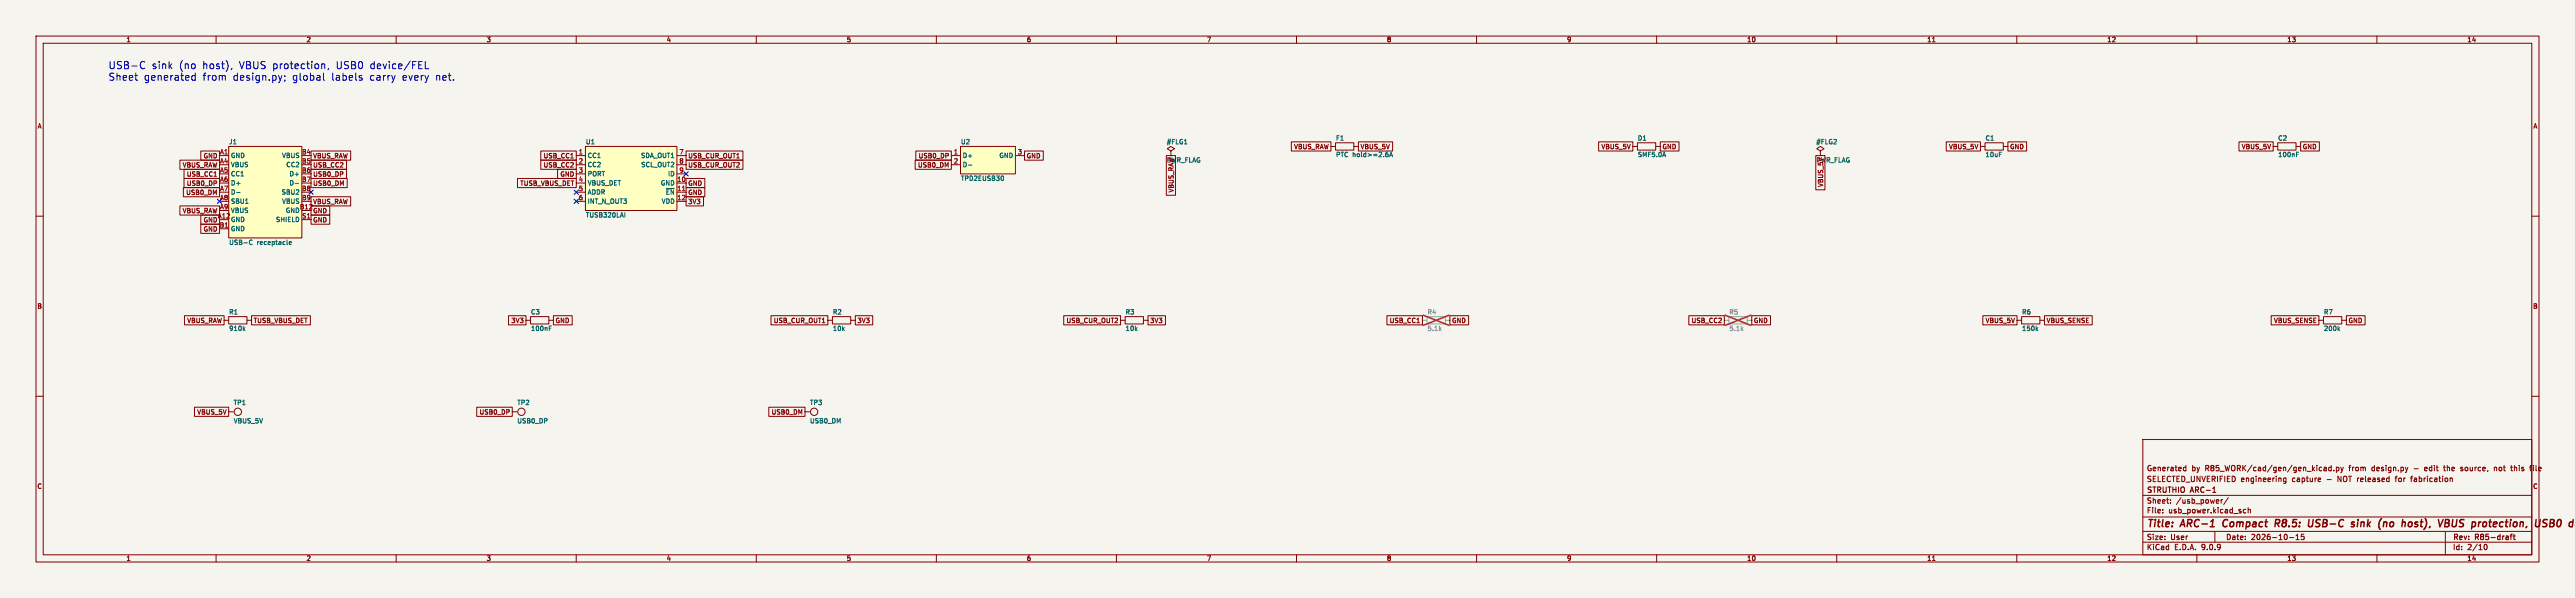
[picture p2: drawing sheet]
<svg xmlns="http://www.w3.org/2000/svg" width="715mm" height="166mm" viewBox="0 0 715 166" stroke-linecap="round" stroke-linejoin="round" font-family="sans-serif">
<defs><g id="words">
<g font-size="2.8" fill="#0000c2">
<text x="30" y="19.4">USB-C</text>
<text x="30" y="22.6">Sheet</text>
<text x="39.9" y="22.6">generated</text>
<text x="42.1" y="19.4">sink</text>
<text x="49.6" y="19.4">(no</text>
<text x="56.2" y="19.4">host),</text>
<text x="56.2" y="22.6">from</text>
<text x="64.6" y="22.6">design.py;</text>
<text x="66.4" y="19.4">VBUS protection,</text>
<text x="81.2" y="22.6">global</text>
<text x="92.1" y="22.6">labels</text>
<text x="93.4" y="19.4">USB0</text>
<text x="102.7" y="22.6">carry</text>
<text x="102.9" y="19.4">device/FEL</text>
<text x="111.8" y="22.6">every</text>
<text x="121.1" y="22.6">net.</text>
</g>
<g font-size="2.8" fill="#840000">
<text x="596" y="146.9">Title:</text>
<text x="605.7" y="146.9">ARC-1</text>
<text x="618.1" y="146.9">Compact</text>
<text x="633.4" y="146.9">R8.5:</text>
<text x="643.4" y="146.9">USB-C</text>
<text x="656.2" y="146.9">sink</text>
<text x="664.5" y="146.9">(no</text>
<text x="671.8" y="146.9">host),</text>
<text x="682.8" y="146.9">VBUS</text>
<text x="692.8" y="146.9">protection,</text>
<text x="711.2" y="146.9">USB</text>
</g>
<g font-size="2.1" fill="#840000">
<text x="596" y="131">Generated</text>
<text x="608.5" y="131">by</text>
<text x="612.3" y="131">R85_WORK/cad/gen/gen_kicad.py</text>
<text x="652.4" y="131">from</text>
<text x="658.8" y="131">design.py</text>
<text x="670.6" y="131">-</text>
<text x="673.8" y="131">edit</text>
<text x="679.3" y="131">the</text>
<text x="684.1" y="131">source,</text>
<text x="693.6" y="131">not</text>
<text x="698.4" y="131">this</text>
<text x="703.9" y="131">file</text>
<text x="596" y="137.2">STRUTHIO</text>
<text x="596" y="134">SELECTED_UNVERIFIED engineering</text>
<text x="608.4" y="137.2">ARC-1</text>
<text x="636.5" y="134">capture</text>
<text x="646.2" y="134">-</text>
<text x="649.3" y="134">NOT released</text>
<text x="665.7" y="134">for</text>
<text x="670.2" y="134">fabrication</text>
<text x="596" y="142.7">File:</text>
<text x="596" y="140">Sheet:</text>
<text x="602.1" y="142.7">usb_power.kicad_sch</text>
<text x="604.2" y="140">/usb_power/</text>
<text x="596" y="152.9">KiCad</text>
<text x="596" y="150.1">Size:</text>
<text x="602.7" y="150.1">User</text>
<text x="603.7" y="152.9">E.D.A.</text>
<text x="611.3" y="152.9">9.0.9</text>
<text x="618" y="150.1">Date:</text>
<text x="625" y="150.1">2026-10-15</text>
<text x="681" y="150.3">Rev:</text>
<text x="681" y="152.9">Id:</text>
<text x="685.1" y="152.9">2/10</text>
<text x="687.4" y="150.3">R85-draft</text>
</g>
<g font-size="1.8" fill="#840000">
<text x="35" y="11.9">1</text>
<text x="85" y="11.9">2</text>
<text x="135" y="11.9">3</text>
<text x="185" y="11.9">4</text>
<text x="235" y="11.9">5</text>
<text x="285" y="11.9">6</text>
<text x="335" y="11.9">7</text>
<text x="385" y="11.9">8</text>
<text x="435" y="11.9">9</text>
<text x="485" y="11.9">10</text>
<text x="535" y="11.9">11</text>
<text x="585" y="11.9">12</text>
<text x="635" y="11.9">13</text>
<text x="685" y="11.9">14</text>
<text x="10.3" y="35.9">A</text>
<text x="703.3" y="35.9">A</text>
<text x="359.2" y="41.6">VBUS_RAW</text>
<text x="377.7" y="41.6">VBUS_5V</text>
<text x="444.5" y="41.6">VBUS_5V</text>
<text x="461.5" y="41.6">GND</text>
<text x="541.1" y="41.6">VBUS_5V</text>
<text x="558" y="41.6">GND</text>
<text x="622.3" y="41.6">VBUS_5V</text>
<text x="639.3" y="41.6">GND</text>
<text x="50.6" y="46.7">VBUS_RAW</text>
<text x="56.4" y="44.1">GND</text>
<text x="86.8" y="46.7">USB_CC2</text>
<text x="86.8" y="44.1">VBUS_RAW</text>
<text x="150.8" y="46.7">USB_CC2</text>
<text x="150.8" y="44.1">USB_CC1</text>
<text x="191" y="46.7">USB_CUR_OUT2</text>
<text x="191" y="44.1">USB_CUR_OUT1</text>
<text x="254.8" y="46.7">USB0_DM</text>
<text x="255" y="44.1">USB0_DP</text>
<text x="285" y="44.1">GND</text>
<text x="323.9" y="45.3">PWR_FLAG</text>
<text x="51.8" y="51.8">USB0_DP</text>
<text x="51.8" y="49.2">USB_CC1</text>
<text x="86.8" y="51.8">USB0_DM</text>
<text x="86.8" y="49.2">USB0_DP</text>
<text x="144.3" y="51.8">TUSB_VBUS_DET</text>
<text x="155.5" y="49.2">GND</text>
<text x="191" y="51.8">GND</text>
<text x="326.1" y="53.5" transform="rotate(-90 326.1 53.5)">VBUS_RAW</text>
<text x="506.4" y="52" transform="rotate(-90 506.4 52)">VBUS_5V</text>
<text x="50.6" y="59.4">VBUS_RAW</text>
<text x="51.6" y="54.3">USB0_DM</text>
<text x="86.8" y="56.8">VBUS_RAW</text>
<text x="86.8" y="59.4">GND</text>
<text x="191" y="56.8">3V3</text>
<text x="191" y="54.3">GND</text>
<text x="56.4" y="61.9">GND</text>
<text x="56.4" y="64.5">GND</text>
<text x="60.4" y="60.7">A12</text>
<text x="86.8" y="61.9">GND</text>
<text x="10.3" y="85.9">B</text>
<text x="51.9" y="89.9">VBUS_RAW</text>
<text x="70.3" y="89.9">TUSB_VBUS_DET</text>
<text x="141.9" y="89.9">3V3</text>
<text x="154.1" y="89.9">GND</text>
<text x="214.7" y="89.9">USB_CUR_OUT1</text>
<text x="238" y="89.9">3V3</text>
<text x="296" y="89.9">USB_CUR_OUT2</text>
<text x="319.2" y="89.9">3V3</text>
<text x="385.8" y="89.9">USB_CC1</text>
<text x="403.1" y="89.9">GND</text>
<text x="469.6" y="89.9">USB_CC2</text>
<text x="486.9" y="89.9">GND</text>
<text x="551.2" y="89.9">VBUS_5V</text>
<text x="568.2" y="89.9">VBUS_SENSE</text>
<text x="631.3" y="89.9">VBUS_SENSE</text>
<text x="652" y="89.9">GND</text>
<text x="703.3" y="85.9">B</text>
<text x="54.7" y="115.3">VBUS_5V</text>
<text x="133" y="115.3">USB0_DP</text>
<text x="214.1" y="115.3">USB0_DM</text>
<text x="10.3" y="135.9">C</text>
<text x="703.3" y="135.9">C</text>
<text x="35" y="155.9">1</text>
<text x="85" y="155.9">2</text>
<text x="135" y="155.9">3</text>
<text x="185" y="155.9">4</text>
<text x="235" y="155.9">5</text>
<text x="285" y="155.9">6</text>
<text x="335" y="155.9">7</text>
<text x="385" y="155.9">8</text>
<text x="435" y="155.9">9</text>
<text x="485" y="155.9">10</text>
<text x="535" y="155.9">11</text>
<text x="585" y="155.9">12</text>
<text x="635" y="155.9">13</text>
<text x="685" y="155.9">14</text>
</g>
<g font-size="1.8" fill="#006464">
<text x="63.5" y="40.2">J1</text>
<text x="162.6" y="40.2">U1</text>
<text x="266.7" y="40.2">U2</text>
<text x="323.9" y="40.2">#FLG1</text>
<text x="370.8" y="39.2">F1</text>
<text x="454.7" y="39.2">D1</text>
<text x="504.2" y="40.2">#FLG2</text>
<text x="551.2" y="39.2">C1</text>
<text x="632.5" y="39.2">C2</text>
<text x="64" y="44.1">GND</text>
<text x="64" y="46.6">VBUS</text>
<text x="78.2" y="44.1">VBUS</text>
<text x="79.4" y="46.6">CC2</text>
<text x="163.1" y="44.1">CC1</text>
<text x="163.1" y="46.6">CC2</text>
<text x="177.9" y="44.1">SDA_OUT1</text>
<text x="177.9" y="46.6">SCL_OUT2</text>
<text x="267.2" y="44.1">D+</text>
<text x="267.2" y="46.6">D-</text>
<text x="277.4" y="44.1">GND</text>
<text x="370.8" y="43.8">PTC hold&gt;=2.6A</text>
<text x="454.7" y="43.8">SMF5.0A</text>
<text x="504.2" y="45.3">PWR_FLAG</text>
<text x="551.2" y="43.8">10uF</text>
<text x="632.5" y="43.8">100nF</text>
<text x="64" y="49.1">CC1</text>
<text x="64" y="51.7">D+</text>
<text x="80.3" y="49.1">D+</text>
<text x="80.3" y="51.7">D-</text>
<text x="163.1" y="49.1">PORT</text>
<text x="163.1" y="51.7">VBUS_DET</text>
<text x="183.4" y="51.7">GND</text>
<text x="185.4" y="49.1">ID</text>
<text x="266.7" y="50.4">TPD2EUSB30</text>
<text x="64" y="54.2">D-</text>
<text x="64" y="56.8">SBU1</text>
<text x="64" y="59.3">VBUS</text>
<text x="78.1" y="54.2">SBU2</text>
<text x="78.2" y="56.8">VBUS</text>
<text x="79.2" y="59.3">GND</text>
<text x="163.1" y="54.2">ADDR</text>
<text x="163.1" y="56.8">INT_N_OUT3</text>
<text x="183.6" y="56.8">VDD</text>
<text x="184.8" y="54.2">~{EN}</text>
<text x="64" y="61.8">GND</text>
<text x="64" y="64.4">GND</text>
<text x="76.5" y="61.8">SHIELD</text>
<text x="162.6" y="60.6">TUSB320LAI</text>
<text x="63.5" y="68.2">USB-C</text>
<text x="71.3" y="68.2">receptacle</text>
<text x="63.5" y="87.5">R1</text>
<text x="147.3" y="87.5">C3</text>
<text x="231.1" y="87.5">R2</text>
<text x="312.4" y="87.5">R3</text>
<text x="561.3" y="87.5">R6</text>
<text x="645.2" y="87.5">R7</text>
<text x="63.5" y="92.1">910k</text>
<text x="147.3" y="92.1">100nF</text>
<text x="231.1" y="92.1">10k</text>
<text x="312.4" y="92.1">10k</text>
<text x="561.3" y="92.1">150k</text>
<text x="645.2" y="92.1">200k</text>
<text x="64.8" y="112.6">TP1</text>
<text x="143.5" y="112.6">TP2</text>
<text x="224.8" y="112.6">TP3</text>
<text x="64.8" y="117.7">VBUS_5V</text>
<text x="143.5" y="117.7">USB0_DP</text>
<text x="224.8" y="117.7">USB0_DM</text>
</g>
<g font-size="1.8" fill="#a90000">
<text x="61" y="42.9">A1</text>
<text x="61" y="45.5">A4</text>
<text x="83.7" y="42.9">B4</text>
<text x="83.7" y="45.5">B5</text>
<text x="160.6" y="42.9">1</text>
<text x="160.6" y="45.5">2</text>
<text x="188.5" y="42.9">7</text>
<text x="188.5" y="45.5">8</text>
<text x="264.7" y="42.9">1</text>
<text x="264.7" y="45.5">2</text>
<text x="282.5" y="42.9">3</text>
<text x="61" y="48">A5</text>
<text x="61" y="50.6">A6</text>
<text x="61" y="53.1">A7</text>
<text x="83.7" y="48">B6</text>
<text x="83.7" y="50.6">B7</text>
<text x="83.7" y="53.1">B8</text>
<text x="160.6" y="48">3</text>
<text x="160.6" y="50.6">4</text>
<text x="160.6" y="53.1">5</text>
<text x="187.9" y="50.6">10</text>
<text x="187.9" y="53.1">11</text>
<text x="188.5" y="48">9</text>
<text x="61" y="55.6">A8</text>
<text x="61" y="58.2">A9</text>
<text x="83.1" y="58.2">B12</text>
<text x="83.7" y="55.6">B9</text>
<text x="160.6" y="55.6">6</text>
<text x="187.9" y="55.6">12</text>
<text x="60.9" y="63.3">B1</text>
<text x="83.8" y="60.7">S1</text>
</g>
<g font-size="1.8" fill="#939391">
<text x="396.2" y="87.5">R4</text>
<text x="480.1" y="87.5">R5</text>
<text x="396.2" y="92.1">5.1k</text>
<text x="480.1" y="92.1">5.1k</text>
</g>
</g></defs>
<path d="M0 0h715v166h-715z" fill="#f5f4ef" stroke="#f5f4ef" stroke-width=".28"/>
<g fill="none" stroke="#840000" stroke-width=".28">
<path d="M10 10h695v146h-695zM12 12h691v142h-691zM60 10v2M110 10v2M160 10v2M210 10v2M260 10v2M310 10v2M360 10v2M410 10v2M460 10v2M510 10v2"/>
<path d="M536.6 11.6h.7M560 10v2M610 10v2M660 10v2M10 60h2M703 60h2M560.1 88.9h1.2M561.3 87.9h5.1v2h-5.1zM566.4 88.9h1.3M10 110h2M703 110h2M595 122h108v32h-108z"/>
<path d="M595 137.5h108M602.7 139.6v.1M602.7 138.8v.1M606.4 130.6h.6M606.4 129.8h.6M607 129.2v1.5M616.7 138.7v1M617.2 138.7l-.5 .3M618.7 138.1l-1.2 2M634.7 132.7v1.2l-.2 .3-.4-.1M634.7 132.8l-.4-.1-.3 .3 .2 .6h.5M643.9 132.7l.4 .1 .1 .3-.7 .1"/>
<path d="M644.3 133.6l-.4 .1M645.3 130.6h.7M645.3 129.8h.6l.1 .9M646 130.1l-.7 .1M647.3 129.8l-.4-.1-.3 .3 .1 .6h.6M647.3 129.2v1.5M648 130.6v.1M648.7 129.8l.5-.1 .3 .3-.2 .6h-.6M648.7 129.7v1.5M650 129.7l.3 1M650.3 130.7l-.3 .5M650.7 129.7l-.4 1"/>
<path d="M668.6 129.7l-.4 1M669.3 132.7h.6M678.5 129.7h.5M680.4 132.8h.5l.1 .9M683.2 130.6l.5 .1M683.5 129.7l-.3 .2 .3 .3M692.6 129.7v1M693 129.7l-.4 .1M697.1 129.7h.6M697.3 129.2v1.3l.4 .2M702.4 129.7h.6M703 129.2l-.4 .2v1.3"/>
<path d="M60 154v2M110 154v2M160 154v2M210 154v2M260 154v2M310 154v2M360 154v2M410 154v2M460 154v2M510 154v2M536.6 155.6h.7M560 154v2"/>
<path d="M595 150.5h108M595 147.5h108M595 143.5h108M600.5 142.3v.1M600.5 141.5v.1M610 154v2M615 147.5v3M623.6 141.5l-.4-.1-.3 .3 .1 .6h.6M624.2 141.5h.6l.1 .9M624.2 140.9v1.5M635.7 149.2h1.2M637.5 149.8h.9"/>
<path d="M637.5 148.7l.5-.4v1.5M639.7 148.3h-.7v.7l.7-.1v.8l-.2 .1-.5-.1M660 154v2M679 147.5v6.5M689.7 151.7l.4-.6a.8 .8 0 0 1 .5 .7 .8 .8 0 0 1-.5 .8l-.4-.6"/>
</g>
<path d="M614.4 136.7h.9M697 148.8h.6M697.3 148.4l-.1 .1M697.8 148.8h.6M698.1 148.3v1.3l.3 .2" fill="none" stroke="#840000" stroke-width=".3"/>
<g fill="none" stroke="#840000" stroke-width=".4">
<path d="M617.5 144.5l-.3 .9 .3 .7M632.3 145.3l.5 .9M632.7 144.2h-.8l-.2 2M632.8 145.2l-1 .1M641.2 144.2l-.2 1.6M642.3 144.2l-.3 1.8-.3 .2-.7-.2M653.2 145.5l.5 .1v.3l-.3 .3h-.4M653.3 144.9l.4 .1M654.7 144.9l-.2 1.3M654.8 144.2v.2M663.8 145l-.3 .8 .4 .4M670.5 146.1l.5 .1"/>
<path d="M671.2 144.9l-.5 .1-.1 .3 .5 .2M681.1 144.2l-.2 1.6 .3 .4 .6-.1 .2-.3 .2-1.6M691.1 144.9h.7M691.5 146.2h.2M708.1 145.2h.7M708.2 144.2h.7l.3 .4-.4 .6 .3 .2 .1 .4-.5 .4h-.7zM710.6 144.2a1.29 1.29 0 0 0-.3 2l.4-.1"/>
</g>
<path d="M565.5 91.3l.4 .5M565.9 90.9l-.5 .5" fill="none" stroke="#006464" stroke-width=".28"/>
<path d="M162.6 40.7h25.4v17.7h-25.4z" fill="#ffffc2"/>
<g fill="none" stroke="#840000" stroke-width=".28">
<path d="M370.8 39.6h5.1v2.1h-5.1zM454.7 39.6h5v2.1h-5zM551.2 39.6h5.1v2.1h-5.1zM160 43.2h2.6M160 45.7h2.6M160 48.3h2.6M160 50.8h2.6M160 53.4h2.6M160 55.9h2.6M162.6 40.7h25.4v17.7h-25.4zM188 43.2h2.5M188 45.7h2.5"/>
<path d="M188 48.3h2.5M188 50.8h2.5M188 53.4h2.5M188 55.9h2.5M325.1 41.9l1-.6-1-.6-1 .6 1 .6v1.3M369.6 40.7h1.2M375.9 40.7h1.3M453.4 40.7h1.3M459.7 40.7h1.3M505.5 41.9l1-.6-1-.6-1.1 .6 1.1 .6v1.3M505.5 43.2h.1M549.9 40.7h1.3"/>
<path d="M556.3 40.7h1.2M62.2 88.9h1.3M63.5 87.9h5.1v2h-5.1zM68.6 88.9h1.2M146 88.9h1.3M147.3 87.9h5.1v2h-5.1zM152.4 88.9h1.3M229.9 88.9h1.2M231.1 87.9h5.1v2h-5.1zM236.2 88.9h1.3M311.1 88.9h1.3M312.4 87.9h5.1v2h-5.1z"/>
<path d="M317.5 88.9h1.3M63.5 114.3h1.3M142.2 114.3h1.3M223.5 114.3h1.3"/>
<circle cx="66" cy="114.3" r="1.02"/>
<circle cx="144.8" cy="114.3" r="1.02"/>
<circle cx="226.1" cy="114.3" r="1.02"/>
</g>
<path d="M189.5 52.9h.7" fill="none" stroke="#a90000" stroke-width=".28"/>
<path d="M328.9 40h.7M173.5 59v1.3M385 42.7l.5 .3-.1 .4-.4 .1M385.8 43.5l.5-1.3 .4 1.3M385.9 43.2h.7M67.7 91.3l.3 .5M68 90.9l-.5 .5M152.5 91.1h.4M152.5 90.5h.6" fill="none" stroke="#006464" stroke-width=".28"/>
<path d="M395 88.9h1.2M396.2 87.9h5.1v2h-5.1zM401.3 88.9h1.3M478.8 88.9h1.3M480.1 87.9h5v2h-5zM485.1 88.9h1.3" fill="none" stroke="#9c9b98" stroke-width=".28"/>
<path d="M395.2 87.5l7.2 2.8M402.4 87.5l-7.2 2.8M479 87.5l7.2 2.8M486.2 87.5l-7.2 2.8" fill="none" stroke="#e12e31" stroke-width=".46"/>
<path d="M266.7 40.7h15.2v7.6h-15.2z" fill="#ffffc2"/>
<path d="M632.5 39.6h5v2.1h-5zM264.2 43.2h2.5M264.2 45.7h2.5M266.7 40.7h15.2v7.6h-15.2zM281.9 43.2h2.6M631.2 40.7h1.3M637.5 40.7h1.3M643.9 88.9h1.3M645.2 87.9h5v2h-5zM650.2 88.9h1.3" fill="none" stroke="#840000" stroke-width=".28"/>
<path d="M268.9 45.8h.9M278.5 49v1M637.7 42.9h.4M637.7 42.2h.6M649.3 91.3l.4 .5M649.7 90.9l-.5 .5" fill="none" stroke="#006464" stroke-width=".28"/>
<path d="M63.5 40.7h20.3v25.4h-20.3z" fill="#ffffc2"/>
<g fill="none" stroke="#840000" stroke-width=".28">
<path d="M358.6 39.4h11v2.5h-11zM377.2 39.4h9.5v2.5h-9.5zM443.9 39.4h9.5v2.5h-9.5zM461 39.4h5.2v2.5h-5.2zM540.4 39.4h9.5v2.5h-9.5zM557.5 39.4h5.2v2.5h-5.2zM621.7 39.4h9.5v2.5h-9.5zM638.8 39.4h5.2v2.5h-5.2zM49.9 57.2h11.1v2.5h-11.1zM49.9 44.5h11.1v2.5h-11.1zM50.9 52.1h10.1v2.5h-10.1zM51.1 49.5h9.9v2.6h-9.9z"/>
<path d="M51.1 47h9.9v2.5h-9.9zM55.8 41.9h5.2v2.6h-5.2zM55.8 59.7h5.2v2.5h-5.2zM61 43.2h2.5M63.5 40.7h20.3v25.4h-20.3zM86.4 49.5h10v2.6h-10zM86.4 47h9.8v2.5h-9.8zM86.4 44.5h9.8v2.5h-9.8zM86.4 41.9h11v2.6h-11zM86.4 54.6h11v2.6h-11zM86.4 59.7h5.2v2.5h-5.2zM86.4 57.2h5.2v2.5h-5.2z"/>
<path d="M143.7 49.5h16.3v2.6h-16.3zM150.2 44.5h9.8v2.5h-9.8zM150.2 41.9h9.8v2.6h-9.8zM154.8 47h5.2v2.5h-5.2zM190.5 54.6h4.8v2.6h-4.8zM190.5 44.5h15.8v2.5h-15.8zM190.5 41.9h15.8v2.6h-15.8zM190.5 49.5h5.2v2.6h-5.2zM190.5 52.1h5.2v2.5h-5.2zM254.1 44.5h10.1v2.5h-10.1zM254.3 41.9h9.9v2.6h-9.9zM284.5 41.9h5.2v2.6h-5.2z"/>
<path d="M323.8 43.2h2.6v11h-2.6zM504.2 43.2h2.5v9.5h-2.5zM55.8 62.2h5.2v2.6h-5.2zM61 63.5h2.5M83.8 61h2.6M51.2 87.6h11v2.6h-11zM69.8 87.6h16.4v2.6h-16.4zM141.2 87.6h4.8v2.6h-4.8zM153.7 87.6h5.2v2.6h-5.2zM214.1 87.6h15.8v2.6h-15.8zM237.5 87.6h4.8v2.6h-4.8zM295.4 87.6h15.7v2.6h-15.7z"/>
<path d="M318.8 87.6h4.8v2.6h-4.8zM385.1 87.6h9.9v2.6h-9.9zM402.6 87.6h5.2v2.6h-5.2zM468.9 87.6h9.9v2.6h-9.9zM486.4 87.6h5.2v2.6h-5.2zM550.6 87.6h9.5v2.6h-9.5zM567.7 87.6h13.2v2.6h-13.2zM630.6 87.6h13.3v2.6h-13.3zM651.5 87.6h5.2v2.6h-5.2zM54 113h9.5v2.6h-9.5zM132.4 113h9.8v2.6h-9.8zM213.5 113h10v2.6h-10z"/>
</g>
<path d="M65.7 53.4h.9M81.9 50.9h1M69.5 66.7l.5 .1M70 67.8h-.5M80.3 67.5l.6-.1-.1-.3-.5 .1 .1 .6h.4" fill="none" stroke="#006464" stroke-width=".28"/>
<path d="M60.4 55.3l1.2 1.2M61.6 55.3l-1.2 1.2M85.8 52.7l1.2 1.3M87 52.7l-1.2 1.3M159.4 55.3l1.2 1.2M159.4 52.7l1.2 1.3M160.6 55.3l-1.2 1.2M160.6 52.7l-1.2 1.3M189.9 47.7l1.2 1.2M191.1 47.7l-1.2 1.2" fill="none" stroke="#000084" stroke-width=".28"/>
<g fill="none" stroke="#0000c2" stroke-width=".28">
<path d="M39.3 17.2l.5-.1 .4 .2M40.2 18.9l-.4 .2-.5-.1M64.4 19l-.2 .4M89.4 17.8h.7l.1 1.3M91.2 19l-.1 .4M118.1 17.1v2h1M37.4 21h.8M38 22.3h.2M54.2 21.1l-.6-.1-.4 .3 .2 .9h.8M54.2 20.3v2M78.3 21l-.5 1.3M79.1 21.1v.1"/>
<path d="M79.1 22.2l-.1 .4M89.8 20.3v1.7l.3 .3M100 21l.5 .1M100 21.6l.5 .1 .1 .3-.3 .3h-.4"/>
</g>
<use href="#words"/>
</svg>
